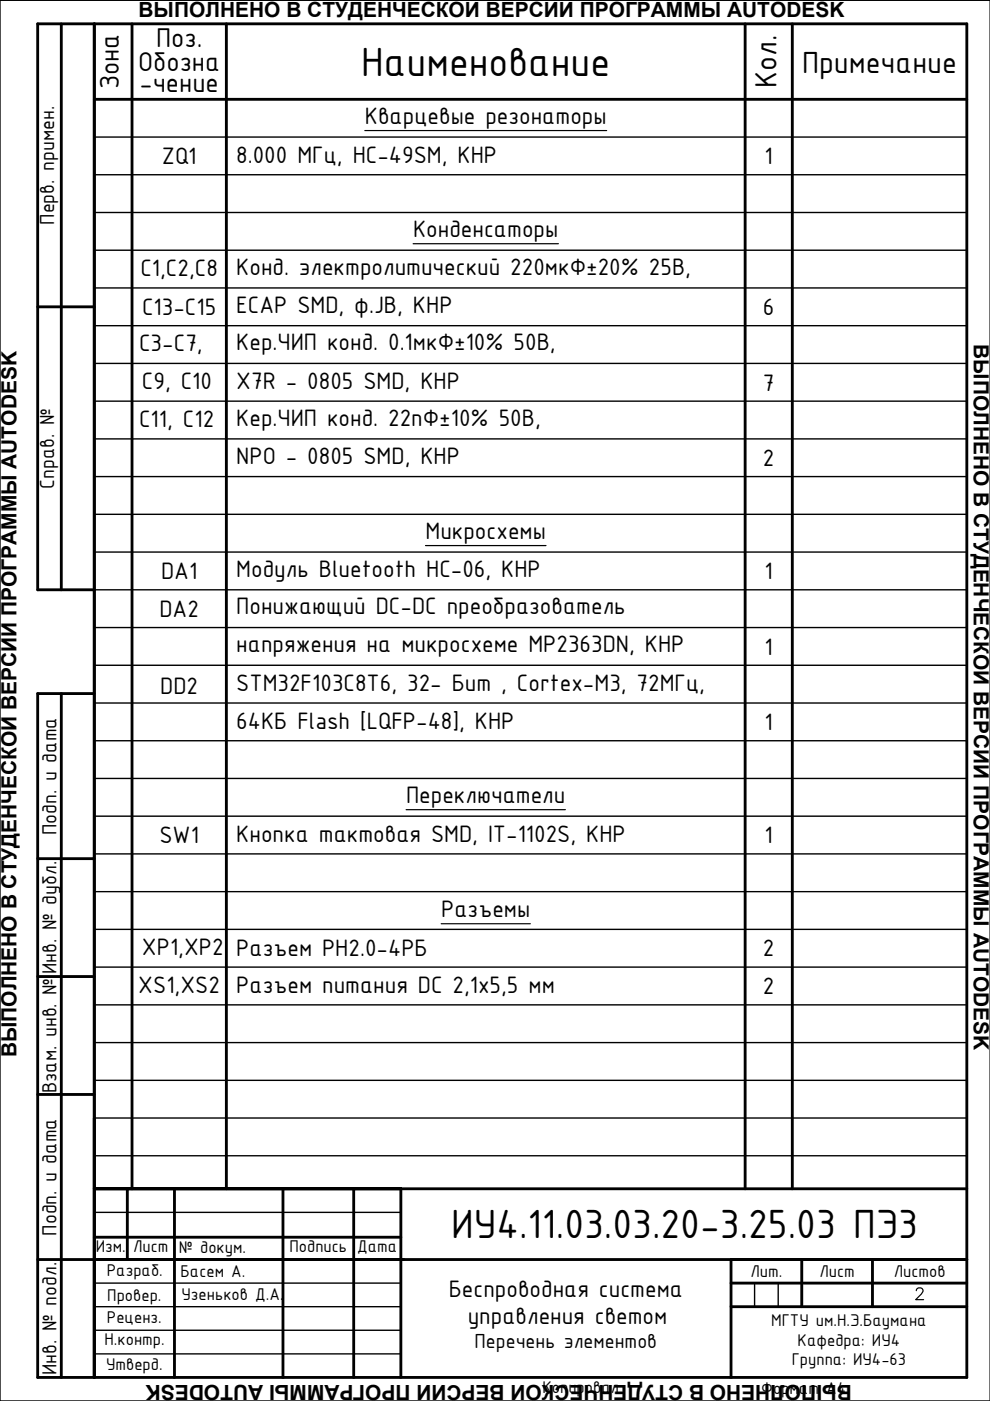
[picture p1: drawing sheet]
<svg xmlns="http://www.w3.org/2000/svg" width="210mm" height="297mm" viewBox="0 0 210 297" stroke-linecap="round" stroke-linejoin="round" font-family="sans-serif">
<defs><g id="words">
<g font-size="9.3">
<text x="76.6" y="16.1">Наименование</text>
<text x="95.7" y="262.5">ИУ4.11.03.03.20-3.25.03 ПЭ3</text>
</g>
<g font-size="7">
<text x="170.1" y="15.4">Примечание</text>
<text x="164.7" y="18.7" transform="rotate(-90 164.7 18.7)">Кол.</text>
</g>
<g font-size="6.2">
<text x="33.1" y="9.9">Поз.</text>
<text x="29.3" y="15.1">Обозна</text>
<text x="25.2" y="19" transform="rotate(-90 25.2 19)">Зона</text>
<text x="29.6" y="19.5">-чение</text>
</g>
<g font-size="5.4">
<text x="77.4" y="26.3">Кварцевые резонаторы</text>
<text x="34.3" y="34.8">ZQ1</text>
<text x="50.1" y="34.5">8.000 МГц, HC-49SM, КНР</text>
<text x="162.1" y="34.8">1</text>
<text x="87.6" y="50.3">Конденсаторы</text>
<text x="29.8" y="58.4">С1,С2,С8</text>
<text x="50.1" y="58.3">Конд. электролитический 220мкФ±20% 25В,</text>
<text x="30.1" y="66.8">С13-С15</text>
<text x="50.1" y="66.3">ECAP SMD, ф.JB, КНР</text>
<text x="161.8" y="66.8">6</text>
<text x="29.5" y="74.5">С3-С7,</text>
<text x="50.1" y="74.3">Кер.ЧИП конд. 0.1мкФ±10% 50В,</text>
<text x="30.1" y="82.5">С9, C10</text>
<text x="50.1" y="82.5">Х7R - 0805 SMD, КНР</text>
<text x="161.8" y="82.8">7</text>
<text x="29.5" y="90.5">С11, С12</text>
<text x="50.1" y="90.3">Кер.ЧИП конд. 22пФ±10% 50В,</text>
<text x="50.1" y="98.5">NPO - 0805 SMD, КНР</text>
<text x="161.8" y="98.8">2</text>
<text x="90.2" y="114.3">Микросхемы</text>
<text x="34.1" y="122.8">DA1</text>
<text x="50.1" y="122.3">Модуль Bluetooth HC-06, КНР</text>
<text x="162.1" y="122.8">1</text>
<text x="33.8" y="130.8">DA2</text>
<text x="50.1" y="130.3">Понижающий DC-DC преобразователь</text>
<text x="50.1" y="138.3">напряжения на микросхеме MP2363DN, КНР</text>
<text x="162.1" y="138.8">1</text>
<text x="34" y="147.2">DD2</text>
<text x="50.1" y="146.4">STM32F103C8T6, 32- Бит , Cortex-M3, 72МГц,</text>
<text x="50.1" y="154.6">64КБ Flash [LQFP-48], КНР</text>
<text x="162.1" y="154.8">1</text>
<text x="86.1" y="170.3">Переключатели</text>
<text x="33.8" y="178.8">SW1</text>
<text x="50.1" y="178.5">Кнопка тактовая SMD, IT-1102S, КНР</text>
<text x="162.1" y="178.8">1</text>
<text x="93.5" y="194.4">Разъемы</text>
<text x="30.1" y="202.4">XP1,XP2</text>
<text x="50.1" y="202.8">Разъем PH2.0-4PБ</text>
<text x="161.8" y="202.8">2</text>
<text x="29.3" y="210.4">XS1,XS2</text>
<text x="50.1" y="210.4">Разъем питания DC 2,1х5,5 мм</text>
<text x="161.8" y="210.8">2</text>
<text x="95.1" y="274.9">Беспроводная система</text>
<text x="99.2" y="280.6">управления светом</text>
</g>
<g font-size="4.7">
<text x="11.5" y="47.7" transform="rotate(-90 11.5 47.7)">Перв. примен.</text>
<text x="11.5" y="103.6" transform="rotate(-90 11.5 103.6)">Справ. №</text>
<text x="12" y="177" transform="rotate(-90 12 177)">Подп. и дата</text>
<text x="12" y="206.6" transform="rotate(-90 12 206.6)">Инв. № дубл.</text>
<text x="12" y="231.8" transform="rotate(-90 12 231.8)">Взам. инв. №</text>
<text x="12" y="262" transform="rotate(-90 12 262)">Подп. и дата</text>
<text x="100.6" y="285.9">Перечень элементов</text>
<text x="12" y="291.5" transform="rotate(-90 12 291.5)">Инв. № подл.</text>
</g>
<g font-size="4.4">
<text x="29.4" y="3.5">ВЫПОЛНЕНО В СТУДЕНЧЕСКОЙ ВЕРСИИ ПРОГРАММЫ AUTODESK</text>
<text x="206.5" y="72.9" transform="rotate(90 206.5 72.9)">ВЫПОЛНЕНО В СТУДЕНЧЕСКОЙ ВЕРСИИ ПРОГРАММЫ AUTODESK</text>
<text x="3.5" y="224.2" transform="rotate(-90 3.5 224.2)">ВЫПОЛНЕНО В СТУДЕНЧЕСКОЙ ВЕРСИИ ПРОГРАММЫ AUTODESK</text>
<text x="180.6" y="293.6" transform="rotate(-180 180.6 293.6)">ВЫПОЛНЕНО В СТУДЕНЧЕСКОЙ ВЕРСИИ ПРОГРАММЫ AUTODESK</text>
</g>
<g font-size="3.9">
<text x="20.3" y="265.6">Изм.</text>
<text x="28.2" y="265.6">Лист</text>
<text x="37.9" y="265.7">№ докум.</text>
<text x="61.4" y="265.6">Подпись</text>
<text x="75.7" y="265.6">Дата</text>
<text x="22.6" y="270.6">Разраб.</text>
<text x="22.7" y="275.9">Провер.</text>
<text x="38.3" y="270.8">Басем А.</text>
<text x="38.5" y="275.6">Узеньков Д.А.</text>
<text x="159.1" y="270.8">Лит.</text>
<text x="173.7" y="270.8">Лист</text>
<text x="189.5" y="270.8">Листов</text>
<text x="22.7" y="280.6">Реценз.</text>
<text x="163.5" y="281.1">МГТУ им.Н.Э.Баумана</text>
<text x="22.2" y="285.2">Н.контр.</text>
<text x="169.1" y="285.3">Кафедра: ИУ4</text>
<text x="22.5" y="290.4">Утверд.</text>
<text x="167.9" y="289.5">Группа: ИУ4-63</text>
<text x="115" y="295.4">Копировал</text>
<text x="161.4" y="295.5">Формат А4</text>
</g>
</g></defs>
<g fill="none" stroke="#000" stroke-width=".3">
<path d="M210 .1h-210v296.9h210M20 29.1h185M20 37h185M20 45h185M20 53.1h185M20 61.1h185M20 69.1h185M20 77.1h185M20 85.1h185M20 93.1h185M20 101h185M20 109h185"/>
<path d="M20 117h185M20 125h185M20 133.1h185M20 141.1h185M20 149.1h185M20 157.1h185M20 165h185M20 173h185M20 181h185M20 189h185M20 197h185M20 205h185"/>
<path d="M20 213h185M20 237h185M20 229.1h185M20 221.1h185M20 257h65M20 245h185M20 277h65M20 272h65M160 272v5M165 272v5M20 282h65M20 287h65"/>
</g>
<g fill="none" stroke="#000" stroke-width=".6">
<path d="M13 5.1v119.9M20 5.1v286.9M28 5.1v246.9M48 5.1v246.9M158 5.1v246.9M168 5.1v246.9M20 21.1h185M8 65.1h12M20 125h-12v-119.9h197v286.9h-197v-144.9h12M13 147.1v144.9M8 182.1h12M8 207h12"/>
<path d="M8 232h12M27 252v15M37 252v40M60 252v40M75 252v40M205 252h-185h65v40M8 267h197h-50v25M20 262.3h65M20.6 267h65M155 272h50M155 277h50M170 267v10"/>
<path d="M185 267v10"/>
</g>
<path d="M77.4 27.7h51.2M87.6 51.7h30.8M90.2 115.7h25.6M86.1 171.7h33.8M93.5 195.9h18.9M194.3 273.6l.2-.4 .7-.1a.6 .6 0 0 1 .4 .9l-1.4 1.6h1.6" fill="none" stroke="#000" stroke-width=".25"/>
<use href="#words"/>
</svg>
